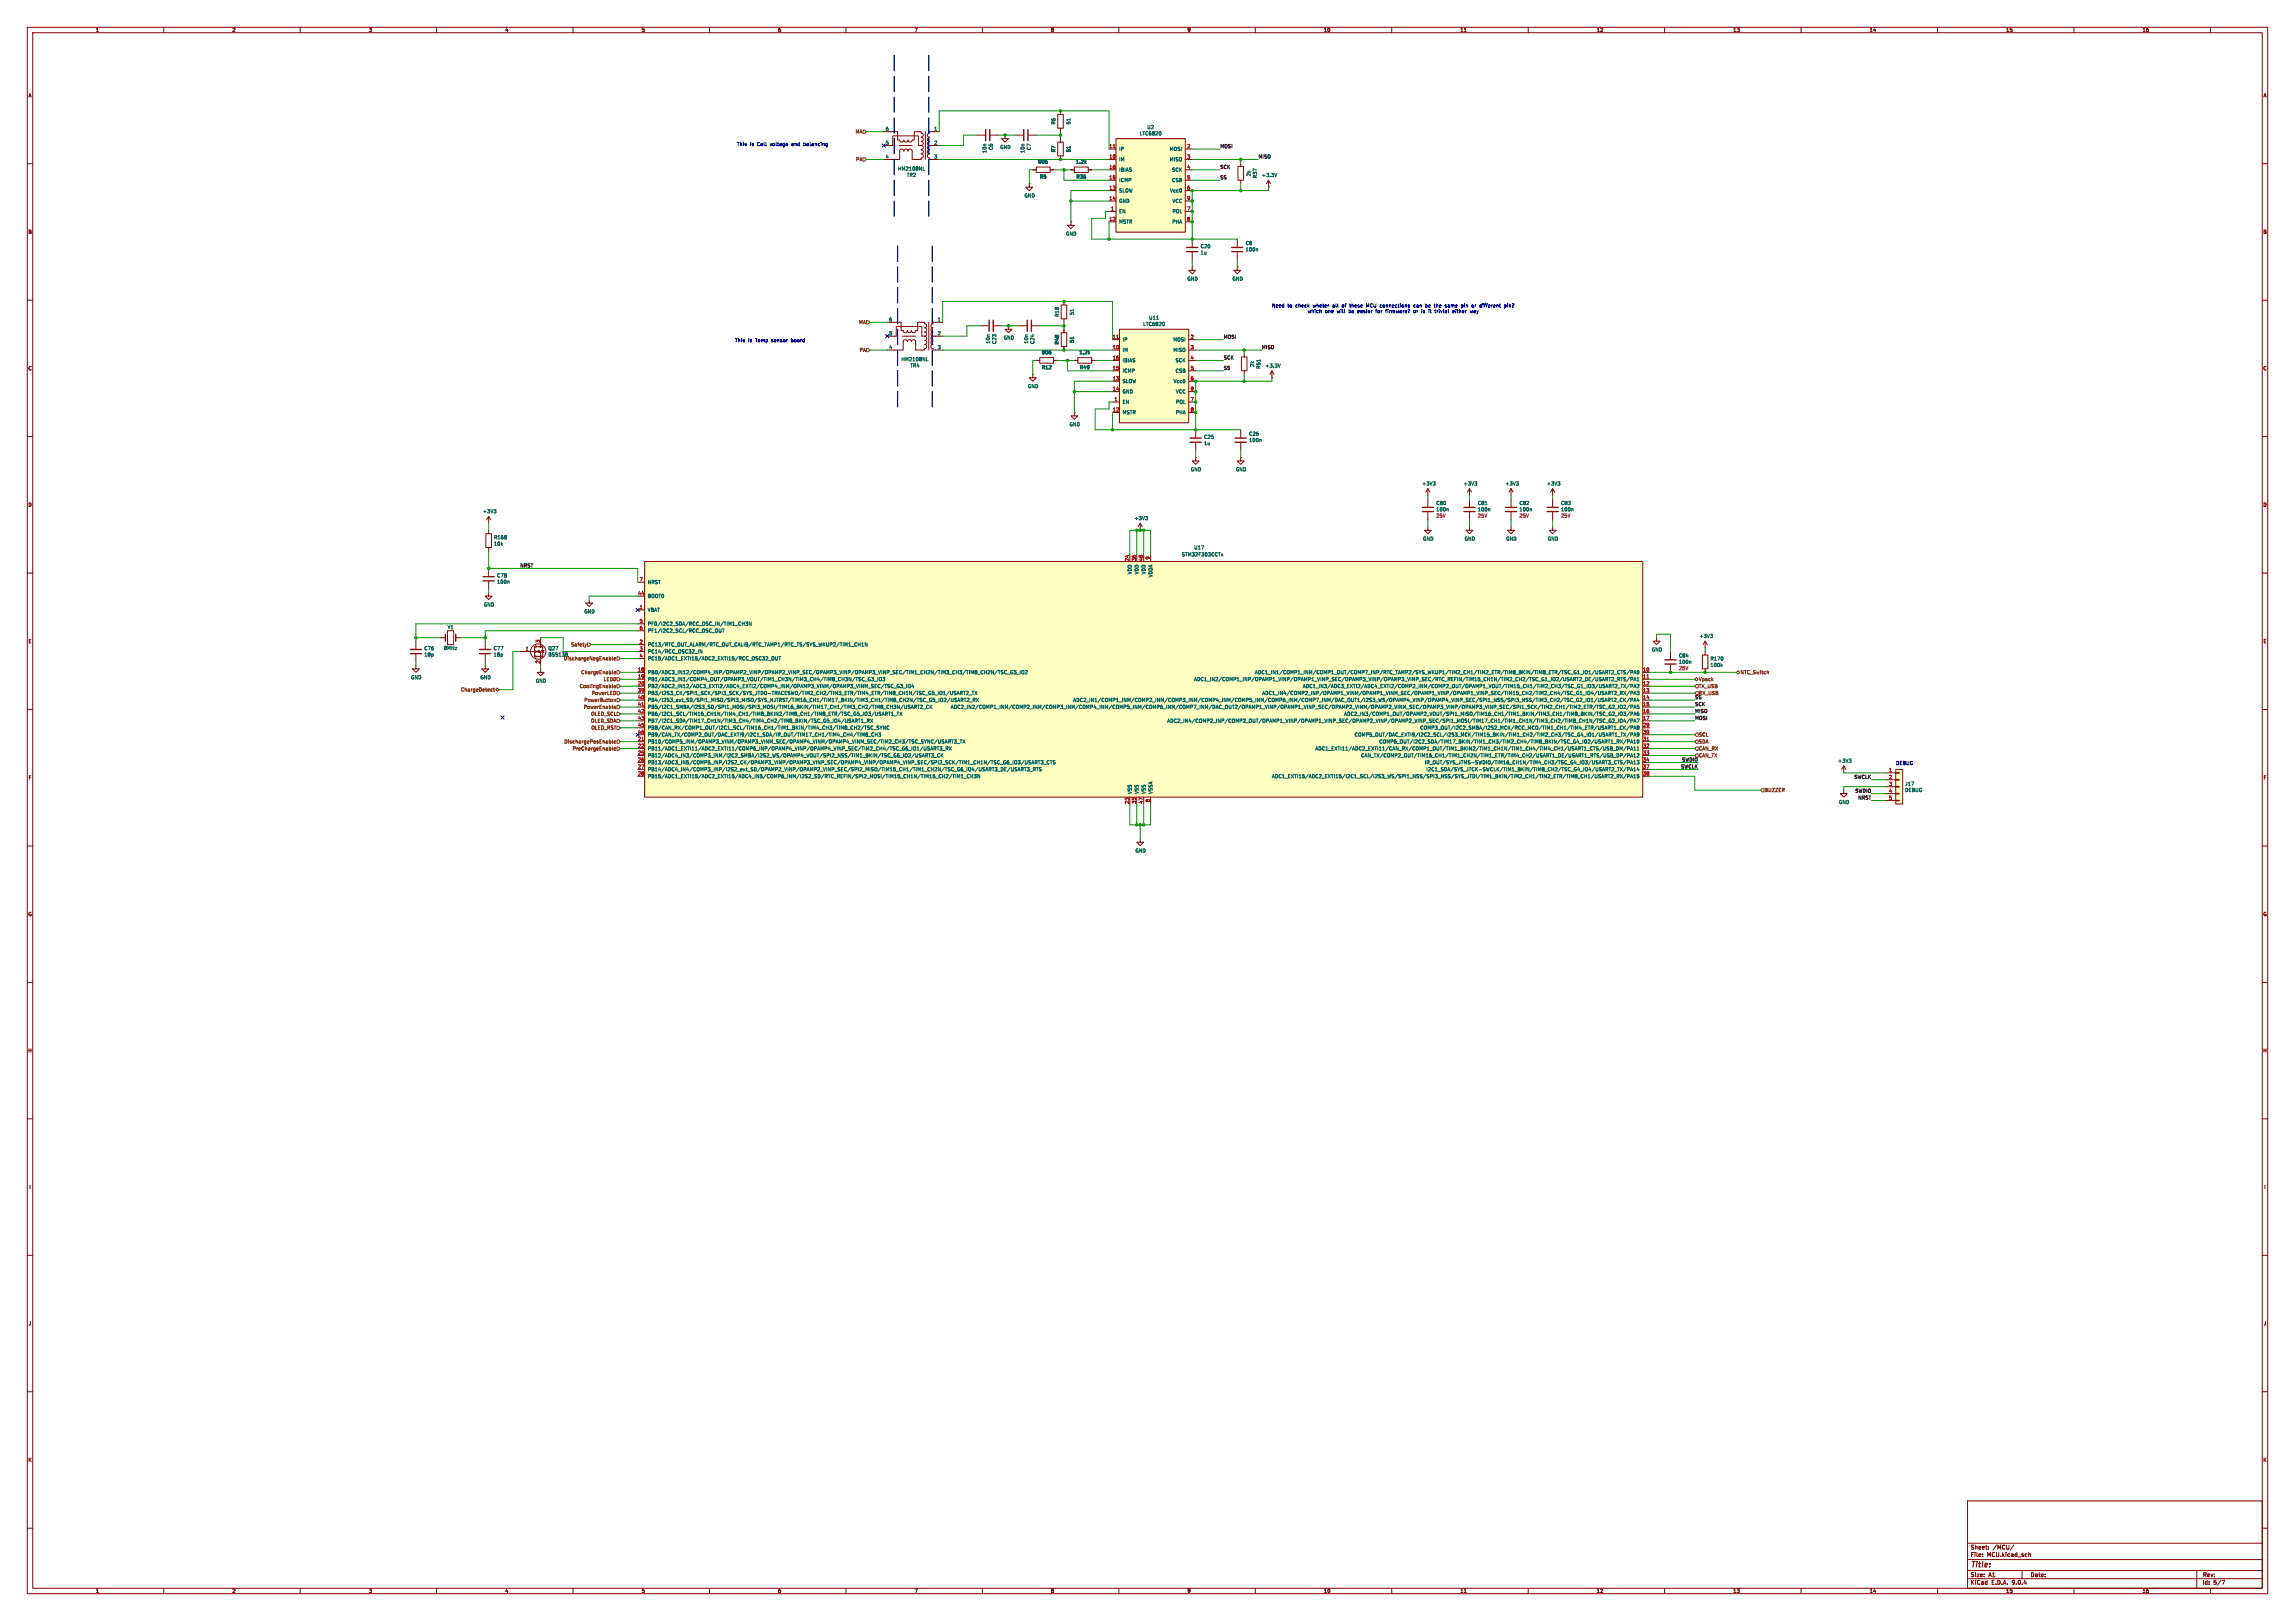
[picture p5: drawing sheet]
<svg xmlns="http://www.w3.org/2000/svg" width="841mm" height="594mm" viewBox="0 0 841 594" stroke-linecap="round" stroke-linejoin="round" font-family="sans-serif">
<defs><g id="words">
<text font-size="2.8" fill="#840000" x="722" y="574.9">Title:</text>
<g font-size="2.1" fill="#840000">
<text x="722" y="568">Sheet:</text>
<text x="730.2" y="568">/MCU/</text>
<text x="722" y="570.7">File:</text>
<text x="728.1" y="570.7">MCU.kicad_sch</text>
<text x="722" y="580.9">KiCad</text>
<text x="722" y="578.1">Size:</text>
<text x="728.7" y="578.1">A1</text>
<text x="729.7" y="580.9">E.D.A.</text>
<text x="737.3" y="580.9">9.0.4</text>
<text x="744" y="578.1">Date:</text>
<text x="807" y="578.3">Rev:</text>
<text x="807" y="580.9">Id:</text>
<text x="811.1" y="580.9">5/7</text>
</g>
<g font-size="1.8" fill="#840000">
<text x="35" y="11.9">1</text>
<text x="85" y="11.9">2</text>
<text x="135" y="11.9">3</text>
<text x="185" y="11.9">4</text>
<text x="235" y="11.9">5</text>
<text x="285" y="11.9">6</text>
<text x="335" y="11.9">7</text>
<text x="385" y="11.9">8</text>
<text x="435" y="11.9">9</text>
<text x="485" y="11.9">10</text>
<text x="535" y="11.9">11</text>
<text x="585" y="11.9">12</text>
<text x="635" y="11.9">13</text>
<text x="685" y="11.9">14</text>
<text x="735" y="11.9">15</text>
<text x="785" y="11.9">16</text>
<text x="10.3" y="35.9">A</text>
<text x="829.3" y="35.9">A</text>
<text x="10.3" y="85.9">B</text>
<text x="829.2" y="85.9">B</text>
<text x="10.3" y="135.9">C</text>
<text x="829.2" y="135.9">C</text>
<text x="10.3" y="185.9">D</text>
<text x="829.2" y="185.9">D</text>
<text x="10.3" y="235.9">E</text>
<text x="829.3" y="235.9">E</text>
<text x="10.3" y="285.9">F</text>
<text x="829.3" y="285.9">F</text>
<text x="10.3" y="335.9">G</text>
<text x="829.2" y="335.9">G</text>
<text x="10.2" y="385.9">H</text>
<text x="829.2" y="385.9">H</text>
<text x="10.6" y="435.9">I</text>
<text x="829.6" y="435.9">I</text>
<text x="10.4" y="485.9">J</text>
<text x="829.4" y="485.9">J</text>
<text x="10.3" y="535.9">K</text>
<text x="829.2" y="535.9">K</text>
<text x="35" y="583.9">1</text>
<text x="85" y="583.9">2</text>
<text x="135" y="583.9">3</text>
<text x="185" y="583.9">4</text>
<text x="235" y="583.9">5</text>
<text x="285" y="583.9">6</text>
<text x="335" y="583.9">7</text>
<text x="385" y="583.9">8</text>
<text x="435" y="583.9">9</text>
<text x="485" y="583.9">10</text>
<text x="535" y="583.9">11</text>
<text x="585" y="583.9">12</text>
<text x="635" y="583.9">13</text>
<text x="685" y="583.9">14</text>
<text x="735" y="583.9">15</text>
<text x="785" y="583.9">16</text>
</g>
<g font-size="1.8" fill="#006464">
<text x="386.9" y="45.8" transform="rotate(-90 386.9 45.8)">R6</text>
<text x="392.4" y="45.8" transform="rotate(-90 392.4 45.8)">51</text>
<text x="420.3" y="47.5">U2</text>
<text x="324.4" y="53.1">5</text>
<text x="324.4" y="48">6</text>
<text x="342.2" y="53.1">2</text>
<text x="342.2" y="48">1</text>
<text x="417.5" y="49.8">LTC6820</text>
<text x="324.4" y="58.2">4</text>
<text x="342.2" y="58.2">3</text>
<text x="361.7" y="56.2" transform="rotate(-90 361.7 56.2)">10n</text>
<text x="364" y="55.1" transform="rotate(-90 364 55.1)">C6</text>
<text x="366.4" y="54.8">GND</text>
<text x="375.6" y="56.2" transform="rotate(-90 375.6 56.2)">10n</text>
<text x="378" y="55.1" transform="rotate(-90 378 55.1)">C7</text>
<text x="386.9" y="56" transform="rotate(-90 386.9 56)">R7</text>
<text x="392.4" y="55.9" transform="rotate(-90 392.4 55.9)">51</text>
<text x="410" y="55.5">IP</text>
<text x="410" y="59.3">IM</text>
<text x="428.5" y="55.5">MOSI</text>
<text x="428.5" y="59.3">MISO</text>
<text x="328.9" y="62.7">HM2108NL</text>
<text x="332.2" y="65">TR2</text>
<text x="380.4" y="60.1">806</text>
<text x="380.9" y="65.6">R5</text>
<text x="394.1" y="60.1">1.2k</text>
<text x="394.3" y="65.6">R36</text>
<text x="410" y="63.1">IBIAS</text>
<text x="429.4" y="63.1">SCK</text>
<text x="458.5" y="64.7" transform="rotate(-90 458.5 64.7)">2k</text>
<text x="460.8" y="65.4" transform="rotate(-90 460.8 65.4)">R37</text>
<text x="462.3" y="65">+3.3V</text>
<text x="410" y="66.9">ICMP</text>
<text x="410" y="70.7">SLOW</text>
<text x="428.6" y="70.7">Vcc0</text>
<text x="429.4" y="66.9">CSB</text>
<text x="375.3" y="72.6">GND</text>
<text x="410" y="74.5">GND</text>
<text x="429.5" y="74.5">VCC</text>
<text x="410" y="78.3">EN</text>
<text x="410" y="82.1">MSTR</text>
<text x="429.4" y="82.1">PHA</text>
<text x="429.5" y="78.3">POL</text>
<text x="390.5" y="86.5">GND</text>
<text x="456.3" y="90">C8</text>
<text x="439.8" y="93.4">1u</text>
<text x="439.8" y="91.1">C20</text>
<text x="456.3" y="92.3">100n</text>
<text x="435" y="103">GND</text>
<text x="451.5" y="103">GND</text>
<text x="325.7" y="117.9">6</text>
<text x="343.5" y="117.9">1</text>
<text x="388.2" y="116.2" transform="rotate(-90 388.2 116.2)">R18</text>
<text x="393.7" y="115.6" transform="rotate(-90 393.7 115.6)">51</text>
<text x="418.8" y="119.6">LTC6820</text>
<text x="420.9" y="117.3">U11</text>
<text x="325.7" y="122.9">5</text>
<text x="343.5" y="122.9">2</text>
<text x="367.7" y="124.6">GND</text>
<text x="393.7" y="125.8" transform="rotate(-90 393.7 125.8)">51</text>
<text x="411.2" y="125.3">IP</text>
<text x="429.8" y="125.3">MOSI</text>
<text x="325.7" y="128">4</text>
<text x="343.5" y="128">3</text>
<text x="362.9" y="126.1" transform="rotate(-90 362.9 126.1)">10n</text>
<text x="365.3" y="126.2" transform="rotate(-90 365.3 126.2)">C23</text>
<text x="376.9" y="126.1" transform="rotate(-90 376.9 126.1)">10n</text>
<text x="379.2" y="126.2" transform="rotate(-90 379.2 126.2)">C24</text>
<text x="381.6" y="130">806</text>
<text x="388.2" y="126.4" transform="rotate(-90 388.2 126.4)">R48</text>
<text x="395.4" y="130">1.2k</text>
<text x="411.2" y="129.1">IM</text>
<text x="429.8" y="129.1">MISO</text>
<text x="330.2" y="132.5">HM2108NL</text>
<text x="333.5" y="134.8">TR4</text>
<text x="381.6" y="135.5">R12</text>
<text x="395.6" y="135.5">R49</text>
<text x="411.2" y="132.9">IBIAS</text>
<text x="411.2" y="136.8">ICMP</text>
<text x="430.6" y="132.9">SCK</text>
<text x="430.6" y="136.8">CSB</text>
<text x="459.7" y="134.6" transform="rotate(-90 459.7 134.6)">2k</text>
<text x="462.1" y="135.3" transform="rotate(-90 462.1 135.3)">R51</text>
<text x="463.5" y="134.9">+3.3V</text>
<text x="376.6" y="142.4">GND</text>
<text x="411.2" y="140.6">SLOW</text>
<text x="429.9" y="140.6">Vcc0</text>
<text x="411.2" y="144.4">GND</text>
<text x="411.2" y="148.2">EN</text>
<text x="430.8" y="144.4">VCC</text>
<text x="430.8" y="148.2">POL</text>
<text x="411.2" y="152">MSTR</text>
<text x="430.7" y="152">PHA</text>
<text x="391.8" y="156.4">GND</text>
<text x="441.1" y="161">C25</text>
<text x="457.6" y="159.8">C26</text>
<text x="441.1" y="163.3">1u</text>
<text x="457.6" y="162.2">100n</text>
<text x="436.2" y="172.9">GND</text>
<text x="452.8" y="172.9">GND</text>
<text x="521" y="178.1">+3V3</text>
<text x="536.2" y="178.1">+3V3</text>
<text x="551.5" y="178.1">+3V3</text>
<text x="566.7" y="178.1">+3V3</text>
<text x="526.2" y="185.2">C80</text>
<text x="541.4" y="185.2">C81</text>
<text x="556.7" y="185.2">C82</text>
<text x="571.9" y="185.2">C83</text>
<text x="176.8" y="188.2">+3V3</text>
<text x="415.6" y="190.8">+3V3</text>
<text x="526.2" y="187.6">100n</text>
<text x="541.4" y="187.6">100n</text>
<text x="556.7" y="187.6">100n</text>
<text x="571.9" y="187.6">100n</text>
<text x="180.9" y="197.8">R168</text>
<text x="180.9" y="200.1">10k</text>
<text x="437.4" y="201.5">U17</text>
<text x="521.3" y="198.3">GND</text>
<text x="536.6" y="198.3">GND</text>
<text x="551.8" y="198.3">GND</text>
<text x="567.1" y="198.3">GND</text>
<text x="432.9" y="204.1">STM32F303CCTx</text>
<text x="182" y="214.1">100n</text>
<text x="182" y="211.8">C78</text>
<text x="237.2" y="214.2">NRST</text>
<text x="414.9" y="210.6" transform="rotate(-90 414.9 210.6)">VDD</text>
<text x="417.4" y="210.6" transform="rotate(-90 417.4 210.6)">VDD</text>
<text x="420" y="210.6" transform="rotate(-90 420 210.6)">VDD</text>
<text x="422.5" y="211.7" transform="rotate(-90 422.5 211.7)">VDDA</text>
<text x="237.2" y="219.3">BOOT0</text>
<text x="177.2" y="222.4">GND</text>
<text x="214" y="225">GND</text>
<text x="237.2" y="224.4">VBAT</text>
<text x="163.8" y="230.7">Y1</text>
<text x="237.2" y="229.5">PF0/I2C2_SDA/RCC_OSC_IN/TIM1_CH3N</text>
<text x="237.2" y="232">PF1/I2C2_SCL/RCC_OSC_OUT</text>
<text x="622.6" y="234">+3V3</text>
<text x="155.3" y="238.5">C76</text>
<text x="162.5" y="238.4">8MHz</text>
<text x="180.7" y="238.5">C77</text>
<text x="200.8" y="238.5">Q27</text>
<text x="237.2" y="237.1">PC13/RTC_OUT_ALARM/RTC_OUT_CALIB/RTC_TAMP1/RTC_TS/SYS_WKUP2/TIM1_CH1N</text>
<text x="237.2" y="239.6">PC14/RCC_OSC32_IN</text>
<text x="605.2" y="238.9">GND</text>
<text x="155.3" y="240.8">18p</text>
<text x="180.7" y="240.8">18p</text>
<text x="237.2" y="242.2">PC15/ADC1_EXTI15/ADC2_EXTI15/RCC_OSC32_OUT</text>
<text x="615.1" y="243.4">100n</text>
<text x="615.1" y="241.1">C84</text>
<text x="626.6" y="242.3">R170</text>
<text x="626.6" y="244.6">100k</text>
<text x="150.5" y="249.1">GND</text>
<text x="175.9" y="249.1">GND</text>
<text x="196.2" y="250.4">GND</text>
<text x="237.2" y="247.2">PB0/ADC3_IN12/COMP4_INP/OPAMP2_VINP/OPAMP2_VINP_SEC/OPAMP3_VINP/OPAMP3_VINP_SEC/TIM1_CH2N/TIM3_CH3/TIM8_CH2N/TSC_G3_IO2</text>
<text x="237.2" y="249.8">PB1/ADC3_IN1/COMP4_OUT/OPAMP3_VOUT/TIM1_CH3N/TIM3_CH4/TIM8_CH3N/TSC_G3_IO3</text>
<text x="437.4" y="249.8">ADC1_IN2/COMP1_INP/OPAMP1_VINP/OPAMP1_VINP_SEC/OPAMP3_VINP/OPAMP3_VINP_SEC/RTC_REFIN/TIM15_CH1N/TIM2_CH2/TSC_G1_IO2/USART2_DE/USART2_RTS/PA1</text>
<text x="459.7" y="247.2">ADC1_IN1/COMP1_INM/COMP1_OUT/COMP7_INP/RTC_TAMP2/SYS_WKUP1/TIM2_CH1/TIM2_ETR/TIM8_BKIN/TIM8_ETR/TSC_G1_IO1/USART2_CTS/PA0</text>
<text x="237.2" y="252.3">PB2/ADC2_IN12/ADC3_EXTI2/ADC4_EXTI2/COMP4_INM/OPAMP3_VINM/OPAMP3_VINM_SEC/TSC_G3_IO4</text>
<text x="237.2" y="254.9">PB3/I2S3_CK/SPI1_SCK/SPI3_SCK/SYS_JTDO-TRACESWO/TIM2_CH2/TIM3_ETR/TIM4_ETR/TIM8_CH1N/TSC_G5_IO1/USART2_TX</text>
<text x="237.2" y="257.4">PB4/I2S3_ext_SD/SPI1_MISO/SPI3_MISO/SYS_NJTRST/TIM16_CH1/TIM17_BKIN/TIM3_CH1/TIM8_CH2N/TSC_G5_IO2/USART2_RX</text>
<text x="393.1" y="257.4">ADC2_IN1/COMP1_INM/COMP2_INM/COMP3_INM/COMP4_INM/COMP5_INM/COMP6_INM/COMP7_INM/DAC_OUT1/I2S3_WS/OPAMP4_VINP/OPAMP4_VINP_SEC/SPI1_NSS/SPI3_NSS/TIM3_CH2/TSC_G2_IO1/USART2_CK/PA4</text>
<text x="462.4" y="254.9">ADC1_IN4/COMP2_INP/OPAMP1_VINM/OPAMP1_VINM_SEC/OPAMP1_VINP/OPAMP1_VINP_SEC/TIM15_CH2/TIM2_CH4/TSC_G1_IO4/USART2_RX/PA3</text>
<text x="477.3" y="252.3">ADC1_IN3/ADC3_EXTI2/ADC4_EXTI2/COMP2_INM/COMP2_OUT/OPAMP1_VOUT/TIM15_CH1/TIM2_CH3/TSC_G1_IO3/USART2_TX/PA2</text>
<text x="237.2" y="259.9">PB5/I2C1_SMBA/I2S3_SD/SPI1_MOSI/SPI3_MOSI/TIM16_BKIN/TIM17_CH1/TIM3_CH2/TIM8_CH3N/USART2_CK</text>
<text x="237.2" y="262.5">PB6/I2C1_SCL/TIM16_CH1N/TIM4_CH1/TIM8_BKIN2/TIM8_CH1/TIM8_ETR/TSC_G5_IO3/USART1_TX</text>
<text x="348.3" y="259.9">ADC2_IN2/COMP1_INM/COMP2_INM/COMP3_INM/COMP4_INM/COMP5_INM/COMP6_INM/COMP7_INM/DAC_OUT2/OPAMP1_VINP/OPAMP1_VINP_SEC/OPAMP2_VINM/OPAMP2_VINM_SEC/OPAMP3_VINP/OPAMP3_VINP_SEC/SPI1_SCK/TIM2_CH1/TIM2_ETR/TSC_G2_IO2/PA5</text>
<text x="492.4" y="262.5">ADC2_IN3/COMP1_OUT/OPAMP2_VOUT/SPI1_MISO/TIM16_CH1/TIM1_BKIN/TIM3_CH1/TIM8_BKIN/TSC_G2_IO3/PA6</text>
<text x="237.2" y="265">PB7/I2C1_SDA/TIM17_CH1N/TIM3_CH4/TIM4_CH2/TIM8_BKIN/TSC_G5_IO4/USART1_RX</text>
<text x="237.2" y="267.6">PB8/CAN_RX/COMP1_OUT/I2C1_SCL/TIM16_CH1/TIM1_BKIN/TIM4_CH3/TIM8_CH2/TSC_SYNC</text>
<text x="427.6" y="265">ADC2_IN4/COMP2_INP/COMP2_OUT/OPAMP1_VINP/OPAMP1_VINP_SEC/OPAMP2_VINP/OPAMP2_VINP_SEC/SPI1_MOSI/TIM17_CH1/TIM1_CH1N/TIM3_CH2/TIM8_CH1N/TSC_G2_IO4/PA7</text>
<text x="520.3" y="267.6">COMP3_OUT/I2C2_SMBA/I2S2_MCK/RCC_MCO/TIM1_CH1/TIM4_ETR/USART1_CK/PA8</text>
<text x="237.2" y="270.1">PB9/CAN_TX/COMP2_OUT/DAC_EXTI9/I2C1_SDA/IR_OUT/TIM17_CH1/TIM4_CH4/TIM8_CH3</text>
<text x="237.2" y="272.6">PB10/COMP5_INM/OPAMP3_VINM/OPAMP3_VINM_SEC/OPAMP4_VINM/OPAMP4_VINM_SEC/TIM2_CH3/TSC_SYNC/USART3_TX</text>
<text x="237.2" y="275.2">PB11/ADC1_EXTI11/ADC2_EXTI11/COMP6_INP/OPAMP4_VINP/OPAMP4_VINP_SEC/TIM2_CH4/TSC_G6_IO1/USART3_RX</text>
<text x="481.9" y="275.2">ADC1_EXTI11/ADC2_EXTI11/CAN_RX/COMP1_OUT/TIM1_BKIN2/TIM1_CH1N/TIM1_CH4/TIM4_CH1/USART1_CTS/USB_DM/PA11</text>
<text x="496.3" y="270.1">COMP5_OUT/DAC_EXTI9/I2C2_SCL/I2S3_MCK/TIM15_BKIN/TIM1_CH2/TIM2_CH3/TSC_G4_IO1/USART1_TX/PA9</text>
<text x="505.3" y="272.6">COMP6_OUT/I2C2_SDA/TIM17_BKIN/TIM1_CH3/TIM2_CH4/TIM8_BKIN/TSC_G4_IO2/USART1_RX/PA10</text>
<text x="237.2" y="277.7">PB12/ADC4_IN3/COMP3_INM/I2C2_SMBA/I2S2_WS/OPAMP4_VOUT/SPI2_NSS/TIM1_BKIN/TSC_G6_IO2/USART3_CK</text>
<text x="237.2" y="280.3">PB13/ADC3_IN5/COMP5_INP/I2S2_CK/OPAMP3_VINP/OPAMP3_VINP_SEC/OPAMP4_VINP/OPAMP4_VINP_SEC/SPI2_SCK/TIM1_CH1N/TSC_G6_IO3/USART3_CTS</text>
<text x="498.6" y="277.7">CAN_TX/COMP2_OUT/TIM16_CH1/TIM1_CH2N/TIM1_ETR/TIM4_CH2/USART1_DE/USART1_RTS/USB_DP/PA12</text>
<text x="522" y="280.3">IR_OUT/SYS_JTMS-SWDIO/TIM16_CH1N/TIM4_CH3/TSC_G4_IO3/USART3_CTS/PA13</text>
<text x="673.4" y="279.7">+3V3</text>
<text x="237.2" y="282.8">PB14/ADC4_IN4/COMP3_INP/I2S2_ext_SD/OPAMP2_VINP/OPAMP2_VINP_SEC/SPI2_MISO/TIM15_CH1/TIM1_CH2N/TSC_G6_IO4/USART3_DE/USART3_RTS</text>
<text x="237.2" y="285.3">PB15/ADC1_EXTI15/ADC2_EXTI15/ADC4_IN5/COMP6_INM/I2S2_SD/RTC_REFIN/SPI2_MOSI/TIM15_CH1N/TIM15_CH2/TIM1_CH3N</text>
<text x="466" y="285.3">ADC1_EXTI15/ADC2_EXTI15/I2C1_SCL/I2S3_WS/SPI1_NSS/SPI3_NSS/SYS_JTDI/TIM1_BKIN/TIM2_CH1/TIM2_ETR/TIM8_CH1/USART2_RX/PA15</text>
<text x="522.5" y="282.8">I2C1_SDA/SYS_JTCK-SWCLK/TIM1_BKIN/TIM8_CH2/TSC_G4_IO4/USART2_TX/PA14</text>
<text x="414.9" y="291.1" transform="rotate(-90 414.9 291.1)">VSS</text>
<text x="417.4" y="291.1" transform="rotate(-90 417.4 291.1)">VSS</text>
<text x="420" y="291.1" transform="rotate(-90 420 291.1)">VSS</text>
<text x="422.5" y="291.1" transform="rotate(-90 422.5 291.1)">VSSA</text>
<text x="698" y="290.4">DEBUG</text>
<text x="698" y="288.1">J17</text>
<text x="673.7" y="294.8">GND</text>
<text x="415.9" y="312.6">GND</text>
</g>
<g font-size="1.8" fill="#0000c2">
<text x="269.9" y="53.7">This</text>
<text x="274.8" y="53.7">is</text>
<text x="277.6" y="53.7">Cell</text>
<text x="282.5" y="53.7">voltage</text>
<text x="290.6" y="53.7">and</text>
<text x="295.2" y="53.7">balancing</text>
<text x="466" y="112.9">Need</text>
<text x="471.8" y="112.9">to</text>
<text x="474.9" y="112.9">check</text>
<text x="481.5" y="112.9">wheter</text>
<text x="488.8" y="112.9">all</text>
<text x="492.5" y="112.9">of</text>
<text x="495.5" y="112.9">these</text>
<text x="501.8" y="112.9">MCU connections</text>
<text x="519.5" y="112.9">can</text>
<text x="524.1" y="112.9">be</text>
<text x="527.5" y="112.9">the</text>
<text x="531.6" y="112.9">same</text>
<text x="537.8" y="112.9">pin</text>
<text x="541.8" y="112.9">or</text>
<text x="544.9" y="112.9">different</text>
<text x="554.1" y="112.9">pin?</text>
<text x="479.1" y="114.9">which</text>
<text x="485.5" y="114.9">one</text>
<text x="490.1" y="114.9">will</text>
<text x="494.5" y="114.9">be</text>
<text x="497.9" y="114.9">easier</text>
<text x="504.9" y="114.9">for</text>
<text x="508.7" y="114.9">firmware?</text>
<text x="519.1" y="114.9">or</text>
<text x="522.2" y="114.9">is</text>
<text x="525" y="114.9">it</text>
<text x="527.5" y="114.9">trivial</text>
<text x="534.2" y="114.9">either</text>
<text x="540.8" y="114.9">way</text>
<text x="269.2" y="125.6">This</text>
<text x="274.1" y="125.6">is</text>
<text x="276.9" y="125.6">Temp</text>
<text x="283" y="125.6">sensor</text>
<text x="290.4" y="125.6">board</text>
<text x="694.7" y="280.4">DEBUG</text>
</g>
<g font-size="1.8" fill="#725600">
<text x="313.4" y="49.1">MA</text>
<text x="313.6" y="59.3">PA</text>
<text x="314.7" y="119">MA</text>
<text x="314.8" y="129.1">PA</text>
<text x="209.1" y="237.1">Safety</text>
<text x="200.8" y="240.8">BSS138</text>
<text x="206.5" y="242.2">DischargeNegEnable</text>
<text x="212.8" y="247.2">ChargeEnable</text>
<text x="221.1" y="249.8">LED0</text>
<text x="622.4" y="249.8">Vpack</text>
<text x="637.6" y="247.2">NTC_Switch</text>
<text x="168.7" y="253.6">ChargeDetect</text>
<text x="212.3" y="252.3">CoolingEnable</text>
<text x="214" y="257.4">PowerButton</text>
<text x="216.7" y="254.9">PowerLED</text>
<text x="622.4" y="252.3">TX_USB</text>
<text x="622.4" y="254.9">RX_USB</text>
<text x="213.8" y="259.9">PowerEnable</text>
<text x="216.5" y="262.5">OLED_SCL</text>
<text x="216.4" y="265">OLED_SDA</text>
<text x="216.6" y="267.6">OLED_RST</text>
<text x="206.6" y="272.6">DischargePosEnable</text>
<text x="209.7" y="275.2">PreChargeEnable</text>
<text x="622.4" y="272.6">SDA</text>
<text x="622.4" y="275.2">CAN_RX</text>
<text x="622.4" y="270.1">SCL</text>
<text x="622.4" y="277.7">CAN_TX</text>
<text x="646.5" y="290.4">BUZZER</text>
</g>
<g font-size="1.8" fill="#a90000">
<text x="406.4" y="54.4">11</text>
<text x="406.4" y="58.2">10</text>
<text x="434.9" y="54.4">2</text>
<text x="434.9" y="58.2">3</text>
<text x="406.4" y="62">16</text>
<text x="406.4" y="65.8">15</text>
<text x="434.9" y="62">4</text>
<text x="434.9" y="65.8">5</text>
<text x="406.4" y="69.6">13</text>
<text x="434.9" y="69.6">6</text>
<text x="406.4" y="73.4">14</text>
<text x="407" y="77.2">1</text>
<text x="434.9" y="73.4">9</text>
<text x="434.9" y="77.2">7</text>
<text x="406.4" y="81">12</text>
<text x="434.9" y="81">8</text>
<text x="407.6" y="124.2">11</text>
<text x="436.2" y="124.2">2</text>
<text x="407.6" y="128">10</text>
<text x="407.6" y="131.8">16</text>
<text x="436.2" y="128">3</text>
<text x="436.2" y="131.8">4</text>
<text x="407.6" y="135.6">15</text>
<text x="436.2" y="135.6">5</text>
<text x="407.6" y="139.4">13</text>
<text x="407.6" y="143.3">14</text>
<text x="436.2" y="139.4">6</text>
<text x="436.2" y="143.3">9</text>
<text x="408.2" y="147.1">1</text>
<text x="436.2" y="147.1">7</text>
<text x="407.6" y="150.9">12</text>
<text x="436.2" y="150.9">8</text>
<text x="413.8" y="205.8" transform="rotate(-90 413.8 205.8)">24</text>
<text x="416.3" y="205.8" transform="rotate(-90 416.3 205.8)">36</text>
<text x="418.8" y="205.8" transform="rotate(-90 418.8 205.8)">48</text>
<text x="421.4" y="205.2" transform="rotate(-90 421.4 205.2)">9</text>
<text x="234.2" y="213.1">7</text>
<text x="233.6" y="218.2">44</text>
<text x="234.2" y="223.3">1</text>
<text x="234.2" y="228.3">5</text>
<text x="234.2" y="230.9">6</text>
<text x="192.5" y="238.5">1</text>
<text x="197.9" y="235.7" transform="rotate(-90 197.9 235.7)">3</text>
<text x="234.2" y="236">2</text>
<text x="234.2" y="238.5">3</text>
<text x="197.9" y="243.3" transform="rotate(-90 197.9 243.3)">2</text>
<text x="234.2" y="241">4</text>
<text x="233.6" y="246.1">18</text>
<text x="233.6" y="248.7">19</text>
<text x="233.6" y="251.2">20</text>
<text x="601.9" y="246.1">10</text>
<text x="601.9" y="248.7">11</text>
<text x="601.9" y="251.2">12</text>
<text x="233.6" y="253.7">39</text>
<text x="233.6" y="256.3">40</text>
<text x="601.9" y="253.7">13</text>
<text x="601.9" y="256.3">14</text>
<text x="233.6" y="258.8">41</text>
<text x="233.6" y="261.4">42</text>
<text x="233.6" y="263.9">43</text>
<text x="601.9" y="258.8">15</text>
<text x="601.9" y="261.4">16</text>
<text x="601.9" y="263.9">17</text>
<text x="233.6" y="266.4">45</text>
<text x="233.6" y="269">46</text>
<text x="601.9" y="266.4">29</text>
<text x="601.9" y="269">30</text>
<text x="233.6" y="271.5">21</text>
<text x="233.6" y="274.1">22</text>
<text x="601.9" y="271.5">31</text>
<text x="601.9" y="274.1">32</text>
<text x="233.6" y="276.6">25</text>
<text x="233.6" y="279.1">26</text>
<text x="233.6" y="281.7">27</text>
<text x="601.9" y="276.6">33</text>
<text x="601.9" y="279.1">34</text>
<text x="601.9" y="281.7">37</text>
<text x="233.6" y="284.2">28</text>
<text x="601.9" y="284.2">38</text>
<text x="692.1" y="283">1</text>
<text x="692.1" y="285.5">2</text>
<text x="692.1" y="288">3</text>
<text x="692.1" y="290.6">4</text>
<text x="692.1" y="293.1">5</text>
<text x="413.8" y="294.7" transform="rotate(-90 413.8 294.7)">23</text>
<text x="416.3" y="294.7" transform="rotate(-90 416.3 294.7)">35</text>
<text x="418.8" y="294.7" transform="rotate(-90 418.8 294.7)">47</text>
<text x="421.4" y="294.1" transform="rotate(-90 421.4 294.1)">8</text>
</g>
<g font-size="1.8" fill="#0f0f0f">
<text x="447" y="54.3">MOSI</text>
<text x="461" y="58.2">MISO</text>
<text x="447" y="65.8">SS</text>
<text x="447" y="62">SCK</text>
<text x="448.3" y="124.2">MOSI</text>
<text x="448.3" y="131.8">SCK</text>
<text x="462.3" y="128">MISO</text>
<text x="448.3" y="135.6">SS</text>
<text x="190.5" y="208">NRST</text>
<text x="621" y="256.3">SS</text>
<text x="621" y="263.9">MOSI</text>
<text x="621" y="258.8">SCK</text>
<text x="621" y="261.4">MISO</text>
<text x="615.9" y="281.7">SWCLK</text>
<text x="616.2" y="279.1">SWDIO</text>
<text x="679.4" y="285.5">SWCLK</text>
<text x="679.7" y="290.6">SWDIO</text>
<text x="680.8" y="293.1">NRST</text>
</g>
<g font-size="1.8" fill="#840084">
<text x="526.2" y="189.9">25V</text>
<text x="541.4" y="189.9">25V</text>
<text x="556.7" y="189.9">25V</text>
<text x="571.9" y="189.9">25V</text>
<text x="615.1" y="245.7">25V</text>
</g>
</g></defs>
<g fill="none" stroke="#840000" stroke-width=".37">
<path d="M10 10h821v574h-821zM12 12h817v570h-817zM60 10v2M110 10v2M160 10v2M210 10v2M260 10v2M310 10v2M360 10v2M410 10v2M460 10v2M510 10v2"/>
<path d="M536.6 11.6h.7M560 10v2M610 10v2M660 10v2M710 10v2M760 10v2M810 10v2M10 60h2M829 60h2M10 110h2M829 110h2M10 160h2"/>
<path d="M829 160h2M454.7 167.6v1.3h1.2l-1.2 1.3-1.3-1.3h1.3M454.7 167.6h.1M10 210h2M829 210h2M152.4 234.9v2.8M152.4 239.8v2.8M612.1 238.8v2.8M10 260h2M152.4 243.8v1.3h1.3l-1.3 1.3-1.3-1.3h1.3M612.1 243.6v2.8M829 260h2"/>
<path d="M10 310h2M829 310h2M10 360h2M829 360h2M10 410h2M829 410h2M10 460h2M829 460h2M10 510h2M829 510h2M10 560h2M721 550h108v32h-108z"/>
<path d="M829 560h2M721 578.5h108M721 575.5h108M721 571.5h108M721 565.5h108M726.5 570.2h.1M726.5 570.2v.1M726.5 569.5v.1M728.7 567.5v.2M728.7 566.8v.1M738 566.1l-1.3 1.9M741 575.5v3"/>
<path d="M743.5 568.9v1.5M743.5 569.5h.5l.1 .9M805 575.5v6.5M814.2 579.1h1l-.6 1.5M60 582v2M110 582v2M160 582v2M210 582v2M260 582v2M310 582v2M360 582v2M410 582v2"/>
<path d="M460 582v2M510 582v2M536.6 583.6h.7M560 582v2M610 582v2M660 582v2M710 582v2M760 582v2M810 582v2"/>
</g>
<path d="M150.4 238h4M150.4 239.5h4M610.1 241.8h4.1M610.1 243.3h4.1" fill="none" stroke="#840000" stroke-width=".51"/>
<path d="M619.5 242.3l.1 .8" fill="none" stroke="#006464" stroke-width=".37"/>
<path d="M694.7 281.9h2.5v12.7h-2.5z" fill="#ffffc2"/>
<g fill="none" stroke="#840000" stroke-width=".37">
<path d="M323.8 48.3h5.1v3h.8l.2 .5 .6 .3 .5-.3 .2-.5 .6 .7 .7-.1 .2-.6 .4 .7h.8l.4-.7h.7v-3h2.6v.5l.5 .2 .2 .5-.2 .6-.5 .2 .5 .2 .2 .6-.2 .5-.5 .2 .7 .5-.1 .7-.6 .3 .5 .3 .2 .5-.2 .5-.5 .3 .7 .5-.1 .7-.6 .3 .5 .2 .2 .6-.2 .5-.5 .2v.5h-3.3l-.1-3.2-.7-.6-.5 .2-.3 .6-.6-.8-.6 .2-.3 .6-.5-.7-.8 .1-.2 .5v3.1h-5.9M323.8 53.3h3.4v-3.5h9.3v3.5M329.4 53.3h4.9M339.1 48.3v10.1M341.6 53.3h2.6M344.2 48.3h-3.6v.5l-.6 .3-.1 .8 .7 .4-.6 .3-.1 .6 .7 .6-.6 .3-.1 .6 .7 .6-.6 .3-.1 .6 .2 .4 .5 .3-.5 .2-.3 .5 .3 .6 .5 .2-.5 .2-.3 .5 .3 .6 .5 .2v.5h3.6M392.4 81.3v1.2h1.3l-1.3 1.3-1.2-1.3h1.2M392.4 81.3h.1M325.1 118.1h5.1v3.1h.8l.2 .5 .5 .2 .6-.2 .2-.5 .5 .7 .7-.2 .3-.5 .4 .6h.8l.3-.6h.8v-3.1h2.5v.5l.6 .2 .2 .6-.2 .5-.6 .2 .6 .3 .2 .5-.2 .5-.6 .3 .8 .5-.1 .7-.7 .3 .6 .2 .2 .6-.2 .5-.6 .2 .8 .5-.1 .7-.7 .3 .6 .3 .2 .5-.2 .5-.6 .3v.5h-3.3v-3.3l-.7-.5-.6 .2-.2 .5-.6-.7-.6 .1-.3 .6-.5-.7-.8 .2-.2 .5v3.1h-5.9M340.4 118.1v10.2M345.4 118.1h-3.5v.5l-.7 .4v.8l.7 .3-.6 .3-.2 .7 .8 .6-.6 .2-.2 .7 .8 .6-.6 .3-.2 .5 .2 .5 .6 .2-.6 .2-.2 .6 .2 .5 .6 .2-.6 .3-.2 .5 .2 .5 .6 .3v.5h3.5M359.4 119.4h2.8"/>
<path d="M364.2 119.4h2.8M369.6 119.4v1.2h1.2l-1.2 1.3-1.3-1.3h1.3M369.6 119.4h.1M373.4 119.4h2.8M378.2 119.4h2.8M388.9 111.8h2v5h-2zM389.9 110.5v1.3M389.9 116.8v1.3M325.1 123.2h3.3v-3.6h9.4v3.6M330.7 123.2h4.8M342.9 123.2h2.5M378.5 137.2v1.2h1.2l-1.2 1.3-1.3-1.3h1.3"/>
<path d="M378.5 137.2h.1M379.7 132.1h1.3M381 131.1h5.1v2h-5.1zM386.1 132.1h1.2M388.9 121.9h2v5.1h-2zM389.9 120.6v1.3M389.9 127v1.3M393.7 132.1h1.3M395 131.1h5v2h-5zM400 132.1h1.3M393.7 151.1v1.3h1.3l-1.3 1.3-1.3-1.3h1.3M393.7 151.1h.1"/>
<path d="M454.7 157.5v2.8M454.7 162.3v2.8M553.7 179.1l-.7 1.2M553.7 179.1l.8 1.2M553.7 179.1v2.5M179.1 189.2l-.8 1.3M179.1 189.2l.7 1.3M179.1 189.2v2.6M523.2 193v1.3h1.3l-1.3 1.3-1.2-1.3h1.2M523.2 182.9v2.8M523.2 187.7v2.8M538.5 193v1.3h1.2l-1.2 1.3-1.3-1.3h1.3"/>
<path d="M538.5 182.9v2.8M538.5 187.7v2.8M553.7 193v1.3h1.3l-1.3 1.3-1.3-1.3h1.3M553.7 182.9v2.8M553.7 187.7v2.8M179.1 217.2v1.2h1.2l-1.2 1.3-1.3-1.3h1.3M215.9 219.7v1.3h1.3l-1.3 1.2-1.3-1.2h1.3M624.8 238.8v1.2M623.8 240h2.1v5.1h-2.1zM624.8 245.1v1.3M675.6 289.6v1.2h1.3l-1.3 1.3-1.2-1.3h1.2M675.6 280.7l-.7 1.2"/>
<path d="M675.6 280.7l.8 1.2M675.6 280.7v2.5M690.9 283.2h3.8M690.9 285.7h3.8M690.9 288.3h3.8M690.9 290.8h3.8M690.9 293.4h3.8M694.7 281.9h2.5v12.7h-2.5zM694.7 283.1h1.3v.2h-1.3zM694.7 285.6h1.3v.3h-1.3zM694.7 288.2h1.3v.2h-1.3zM694.7 290.7h1.3v.3h-1.3z"/>
<path d="M694.7 293.2h1.3v.3h-1.3z"/>
</g>
<path d="M362.5 117.3v4.1M364 117.3v4.1M376.4 117.3v4.1M378 117.3v4.1M452.6 160.5h4.1M452.6 162.1h4.1M521.2 185.9h4.1M521.2 187.5h4.1M536.4 185.9h4.1M536.4 187.5h4.1M551.7 185.9h4.1M551.7 187.5h4.1" fill="none" stroke="#840000" stroke-width=".51"/>
<g fill="none" stroke="#006464" stroke-width=".37">
<path d="M338.3 62.4h.6M393.4 113.3v.8M339.5 132.3h.6M393.4 123.5v.7M462 161l.2 .9M555.6 176.5h.8l-.4 .5M556.2 177l.2 .3-.2 .5M181 186.7h.7l-.4 .5M181.5 187.2h.1M181.6 187.2l.1 .1M181.7 187.3l-.2 .7M530.6 186.4l.1 .9"/>
<path d="M544.2 185h.8M545.8 186.4l.2 .9M561 186.4l.2 .9M630.8 243.8l.3 .5M631.1 243.4l-.4 .5M677.5 278.1h.8l-.4 .5M678.1 278.6l.2 .3-.2 .5"/>
</g>
<g fill="#840000" stroke="#840000" stroke-width=".37">
<path d="M337.8 123.2h1z"/>
<path d="M341.9 123.2h1z"/>
<path d="M336.5 53.3h1.1z"/>
<path d="M340.6 53.3h1z"/>
</g>
<path d="M236.2 205.7h365.8v86.4h-365.8z" fill="#ffffc2"/>
<g fill="none" stroke="#840000" stroke-width=".37">
<path d="M358.1 49.5h2.8M363 49.5h2.8M368.3 49.5v1.3h1.3l-1.3 1.3-1.3-1.3h1.3M368.3 49.5h.1M372.1 49.5h2.8M376.9 49.5h2.8M377.2 67.3v1.3h1.3l-1.3 1.2-1.3-1.2h1.3M377.2 67.3h.1M438.1 157.5v2.8M438.1 167.6v1.3h1.3l-1.3 1.3-1.2-1.3h1.2M438.1 167.6h.1M438.1 162.3v2.8"/>
<path d="M233.7 213.4h2.5M233.7 218.4h2.5M236.2 205.7h365.8v86.4h-365.8zM414 203.2v2.5M416.6 203.2v2.5M419.1 203.2v2.5M421.6 203.2v2.5M233.7 223.5h2.5M233.7 228.6h2.5M233.7 231.1h2.5M233.7 236.2h2.5M233.7 238.8h2.5"/>
<path d="M233.7 241.3h2.5M233.7 246.4h2.5M233.7 248.9h2.5M233.7 251.5h2.5M233.7 254h2.5M233.7 256.5h2.5M233.7 259.1h2.5M602 246.4h2.5M602 248.9h2.5M602 251.5h2.5M602 254h2.5M602 256.5h2.5"/>
<path d="M602 259.1h2.5M233.7 261.6h2.5M233.7 264.2h2.5M233.7 266.7h2.5M233.7 269.2h2.5M233.7 271.8h2.5M233.7 274.3h2.5M233.7 276.9h2.5M233.7 279.4h2.5M602 261.6h2.5M602 264.2h2.5M602 266.7h2.5"/>
<path d="M602 269.2h2.5M602 271.8h2.5M602 274.3h2.5M602 276.9h2.5M602 279.4h2.5M233.7 281.9h2.5M233.7 284.5h2.5M414 292.1v2.5M416.6 292.1v2.5M419.1 292.1v2.5M421.6 292.1v2.5M602 281.9h2.5"/>
<path d="M602 284.5h2.5"/>
</g>
<g fill="none" stroke="#006464" stroke-width=".37">
<path d="M447.5 202.9l.7 .9M448.2 202.9l-.7 .9M257.2 238.1v1.2l-.7-1.2v1.2M264.2 230.4v1.2l-.4 .1-.3-.2M264.7 230.4h.7M265 230.4v1.3M272 228.5h.7M272.7 227.9v1.3M273.2 227.9h.8l-.4 .5 .3 .1v.6h-.7M275.3 227.9v1.3l-.8-1.3v1.3M314 235.6a.56 .56 0 0 0-.8 .6 .56 .56 0 0 0 .8 .5M314.5 235.5v1.3"/>
<path d="M314.5 236.1h.7M315.2 235.5v1.3M315.8 236.8h.7M315.8 235.9l.3-.4v1.3M317.8 235.5v1.3l-.8-1.3v1.3M281.6 242h1M282.9 240.8h.7l-.1 1-.6-.1zM284.2 240.6v1l.2 .3 .5-.3v-1M285.4 240.6h.7M285.7 240.6v1.3M316.1 248.3h.6M316.7 249.4h-.6"/>
<path d="M316.9 249.6h1M318.9 248.3a.58 .58 0 0 0-.8 .6 .58 .58 0 0 0 .8 .5v-.4h-.2M319.3 248.2h.8l-.4 .5 .4 .1v.6h-.8M320.4 249.6h.9M321.6 248.2v1.3M322.4 248.3l.6 .1v.7l-.3 .4-.5-.2zM323.5 248.2h.7l-.4 .5 .4 .1v.6h-.7M326.6 251.9h.7M327.3 250.9l-.7 .1M327.5 252.2h1M328.8 258.4l.8 1.3v-1.3M329.4 250.8a.58 .58 0 0 0-.7 .6 .58 .58 0 0 0 .8 .5v-.4h-.2"/>
<path d="M329.9 250.8h.8l-.4 .5 .4 .1v.5h-.8M331 252.2h.9M331.1 258.3l-1.1 1.7M331.5 258.4v1l.2 .3 .5-.3v-1M332.2 250.8v1.2M332.8 251h.8l-.2 1-.6-.1zM333.5 258.4l-.7 .1v.4l.7 .5-.7 .2M333.9 259.7l.4-1.3 .4 1.3M334 259.3h.6M334.4 250.7l-.3 .9h.8M334.7 251.2v.8M335.1 259.1l.6-.1 .1-.5-.7-.1v1.3"/>
<path d="M335.4 259.1l.5 .6M336.2 258.4h.7M336.6 258.4v1.3M337.3 258.5l.5-.1 .2 .4-.8 .9h.8M338.3 259.8h.9M340.3 258.5a.56 .56 0 0 0-.8 .5 .56 .56 0 0 0 .8 .5M340.8 258.4v1.3M341 258.9l.5 .8M341.5 258.4l-.7 .7M346 256l.4-.2 .3 .4-.8 .9h.8M347.9 253.2l-1.1 1.7M348.1 255.8l-1.1 1.6"/>
<path d="M348.3 253.3l.1 1.2M348.4 254.5h.1M348.4 254.5h.5M348.6 255.8v1.1l.2 .2 .5-.2v-1.1M349 254.5h-.1M349 253.3v1.2M349.6 253.4v.4l.7 .5-.7 .2M349.7 253.4h-.1M349.7 253.4h.6M350.5 255.9l-.6 .1v.3l.6 .6-.7 .2M350.7 254.6l.4-1.3 .4 1.3M350.8 254.2h.6"/>
<path d="M350.9 257.1l.4-1.3 .5 1.3M351 256.8h.6M351.9 254l.6-.1 .1-.5-.7-.1v1.3M352.2 256.5h.6v-.5l-.6-.2v1.3M352.2 254l.5 .6M352.5 256.5l.4 .6M353 253.3h.8M353.3 255.8h.7M353.4 253.3v1.3M353.6 255.8v1.3M354.1 253.4l.5-.1 .2 .4-.7 .9h.7M354.4 256l.4-.2 .3 .4-.8 .9h.8"/>
<path d="M355.1 254.7h1M355.3 257.2h1M356.2 253.3h.7M356.5 253.3v1.3M356.6 256.5h.6l.1-.5-.7-.2v1.3M356.9 256.5l.4 .6M357.2 253.3l.8 1.3M357.7 255.8l.9 1.3M358 253.3l-.8 1.3M358.6 255.8l-.9 1.3M363.3 245.7l.7 1.3v-1.3M365.5 245.6l-1 1.7"/>
<path d="M365.8 245.7h.7M366.2 245.7v1.3M367.6 245.7l-.7 .1v.4l.7 .5-.7 .2M368.8 245.7a.58 .58 0 0 0-.7 .6 .58 .58 0 0 0 .8 .5M368.8 245.7l.1 .1M369.1 247.1h1M371 245.7a.58 .58 0 0 0-.7 .6 .58 .58 0 0 0 .8 .5v-.4h-.2M371.5 245.7h.8l-.4 .5h.3M372.2 246.2l.1 .1M372.3 246.3l-.1 .6-.7-.1M372.6 247.1h.9M373.8 245.7v1.3"/>
<path d="M374.4 245.9h.8l-.2 1-.6-.1zM376.3 245.7l-.6 .1M376.3 245.7l.1 .1M376.4 245.8v.4l-.8 .8h.8M578.5 258.4h.4l.1 .4-.8 .9h.8M579.3 259.8h.9M579.9 257.2h1M580.5 259h.5M581.1 258.4h-.6v1.3h.6M581.2 255.8v1.3M581.5 258.4h.7M581.8 256h.7l-.1 1.1-.6-.2z"/>
<path d="M581.9 258.4v1.3M582.7 259.1l.6-.1v-.5l-.6-.1v1.3M583 259.1l.4 .6M583.1 257.1h.7M583.1 256.2l.3-.4v1.3M584.8 258.3l-1.1 1.7M585.1 258.4h.7M585.3 255.8l-1.1 1.6M585.4 258.4v1.3M585.7 255.8v1.1l.2 .2 .5-.2v-1.1M586.6 248.2l.2 .1M586.7 249h.1"/>
<path d="M586.7 249v.4M586.9 258.4l-.7 .1v.4l.7 .5-.7 .2M587.1 249.5l.5-1.3 .4 1.3M587.3 249.1h.6M587.6 256.6h.1M587.6 256.6v.5h-.6M587.7 255.9l-.7 .2 .6 .5M588 257.1l.5-1.3 .4 1.3M588.2 258.5a.56 .56 0 0 0-.8 .5 .56 .56 0 0 0 .8 .5M588.2 256.8h.6M588.4 246.4l.6-.1 .1-.5-.7-.1v1.3M588.4 248.9l.6-.1 .1-.5-.7-.1v1.3"/>
<path d="M588.4 259.8h1M588.5 253.3l.4 1.3M588.7 246.4l.4 .6M588.7 248.9l.4 .6M589.3 256.5h.6l.1-.5-.7-.2v1.3M589.4 254l.6-.1v-.5l-.6-.1v1.3M589.5 245.7h.7M589.5 248.2h.7M589.6 256.5l.4 .6M589.7 251.4h.6v-.5l-.6-.1v1.2M589.7 254l.4 .6M589.9 245.7v1.3"/>
<path d="M589.9 248.2v1.3M590 251.4l.4 .6M590.3 258.4a.58 .58 0 0 0-.7 .6 .58 .58 0 0 0 .8 .5v-.4h-.2M590.4 255.8h.7M590.5 253.3h.7M590.6 248.3l.5-.1 .2 .4-.8 .9h.8M590.6 245.7h.5l.2 .4-.8 .9h.8M590.6 245.7v.1M590.8 250.8h.7M590.8 255.8v1.3M590.8 253.3v1.3M590.9 258.5l.5-.1 .2 .4-.8 .9h.8"/>
<path d="M591.1 250.8v1.2M591.5 256l.5-.2 .2 .4-.8 .9h.8M591.6 247.1h.9M591.6 249.6h.9M591.9 259.8h.9M591.9 250.9l.4-.1 .3 .3-.8 .9h.8M592.2 253.4h-.6M592.2 253.4h.1M592.2 253.4v.5l-.7 .7h.8M592.5 257.2h.9M592.5 254.7h1M592.8 252.2h1"/>
<path d="M593.1 258.4v1.3M593.1 248.9l.4 .6M593.4 248.8l-.6 .1M593.5 248.8l-.1-.5-.6-.1v1.3M593.5 248.8h-.1M593.5 245.8a.56 .56 0 0 0-.7 .5 .56 .56 0 0 0 .7 .5M593.8 254l.6-.1 .1-.5-.7-.1v1.3M593.8 258.4l.7 .2v.6l-.3 .5-.5-.2zM593.9 245.7h.7M593.9 248.2h.7M593.9 250.8h.7M594.1 254l.4 .6"/>
<path d="M594.3 245.7v1.3M594.3 248.2v1.3M594.3 250.8v1.2M594.5 256a.56 .56 0 0 0-.8 .5 .56 .56 0 0 0 .8 .5M594.9 250.8l.9 1.2M594.9 253.3l.9 1.3M595 255.8v1.3M595 258.5l.5-.1 .2 .4-.8 .9h.8M595.2 256.4l.5 .7M595.7 255.8l-.7 .8M595.7 245.7l-.6 .1v.4l.6 .5-.7 .2M595.7 248.3h-.6v.4l.6 .6-.7 .1"/>
<path d="M595.8 250.8l-.9 1.2M595.8 253.3l-.9 1.3M597.2 245.6l-1.1 1.7M597.2 248.2l-1.1 1.6M597.2 250.7l-1.1 1.6M597.2 253.2l-1.1 1.7M597.2 255.8l-1.1 1.6M597.2 258.3l-1.1 1.7M597.6 251.4h.6l.1-.5-.7-.1v1.2M597.6 259.1l.6-.1 .1-.5-.7-.1v1.3M598.2 245.7h-.6v1.3M598.2 253.4l-.6-.1v1.3"/>
<path d="M598.2 256.5h-.6M598.2 246.3l-.6 .1M598.2 245.7l.1 .1M598.2 248.8l-.6 .1M598.2 253.4h.1M598.3 248.8l-.1-.5-.6-.1v1.3M598.3 253.4l-.1 .5-.6 .1M598.3 256.4l-.1-.5-.6-.1v1.3M598.3 245.8v.4M598.3 246.2l-.1 .1M598.3 248.8h-.1M598.3 256.4l-.1 .1"/>
<path d="M598.7 247l.4-1.3 .4 1.3M598.7 249.5l.4-1.3 .4 1.3M598.7 252l.4-1.2 .4 1.2M598.7 254.6l.4-1.3 .4 1.3M598.7 257.1l.4-1.3 .4 1.3M598.7 259.7l.4-1.3 .4 1.3M598.8 251.7h.6M598.8 254.2h.6M598.8 256.8h.6M598.8 259.3h.6M598.8 246.6h.6M598.8 249.1h.6"/>
<path d="M599.8 253.3h.8l-.4 .5 .4 .1v.6h-.7M599.8 254.5h.1M599.9 249.5h.7M599.9 250.9l.5-.1 .2 .3-.8 .9h.8M599.9 248.6l.4-.4v1.3M600.1 245.7h.1a.58 .58 0 0 1 .5 .6 .58 .58 0 0 1-.7 .5zM600.1 245.7l-.1 .1M600.2 255.8l-.3 .9h.8M600.5 256.3v.8M600.6 258.4h-.6l-.1 .6 .6-.1 .1 .6h-.7M311.1 264l.7 .5-.7 .2M311.8 263.5l-.7 .1"/>
<path d="M312.1 264.7l.5-1.2 .4 1.2M312.3 264.4h.6M313.7 264.1l.4 .6M314 263.5h-.6v1.2M314 263.5l.1 .1M314.1 263.6l-.1 .5h-.6M314.1 268.5h.7M314.4 268.5v1.3M314.5 263.5h.7M314.9 263.5v1.2M315.2 268.5v1.3M315.6 264.7h.7"/>
<path d="M315.6 263.8l.4-.3v1.2M315.8 269.8v-1.3l.5 1 .4-1v1.3M316.6 264.9h.9M316.8 266h.7M317.2 266v1.3M317.5 269.1l-.3-.2 .3-.4 .5 .3-.3 .3M317.5 269.1l-.3 .2 .3 .5 .5-.2-.3-.5M317.5 269.1h.2M317.8 264.1h.6l.1-.5-.7-.1v1.2M318.1 264.1l.5 .6M318.2 269.9h1M318.5 266.7l.1 .1"/>
<path d="M318.6 266.8l-.1 .4h-.6M318.6 266.1l-.7 .2 .6 .4M319 263.5l.8 1.2M319.8 263.5l-.8 1.2M319.9 266.1a.56 .56 0 0 0-.8 .5 .56 .56 0 0 0 .8 .6M320.1 267.4h1M320.2 268.7a.56 .56 0 0 0-.8 .5 .56 .56 0 0 0 .8 .5M320.7 268.5v1.3M320.7 269.2h.8M320.9 260.9v1.1l.2 .2 .5-.2v-1.1M321.5 268.5v1.3M321.9 268.5h.8l-.4 .5 .4 .2v.5h-.8"/>
<path d="M322.1 266.1h-.7v.4l.7 .5-.8 .2M322.1 262.1h.6M322.4 266l.4 .7M322.8 262.1h-.1M322.8 261l-.7 .2 .7 .5v.4M322.8 266.7v.6M323.2 262.2l.4-1.3 .5 1.3M323.3 266l-.5 .7M323.3 261.8h.6M324.4 266v1.3l-.7-1.3v1.3M324.5 261.6l.6-.1v-.5l-.6-.1v1.3M324.8 261.6l.4 .6"/>
<path d="M325.6 260.9h.7M325.8 266.1a.56 .56 0 0 0-.8 .5 .56 .56 0 0 0 .8 .6M325.9 260.9v1.3M326.7 262.2h.7M326.7 261.3l.3-.4v1.3M327.6 262.3h1M328.7 260.9h.7M329.1 260.9v1.3M329.7 260.9l.9 1.3M330.6 260.9l-.9 1.3M335.1 276.1l-1.1 1.6M335.5 276.2v1l.3 .2 .5-.2v-1"/>
<path d="M337.5 276.2l-.6 .1v.4l.6 .5-.7 .2M337.9 277.4l.4-1.2 .5 1.2M338 277.1h.6M339.2 276.8h.6v-.5l-.6-.1v1.2M339.4 273.6l-.1 1.2h-.5M339.5 276.8l.4 .6M340.3 276.2h.7M340.6 273.7h-.6v.4l.6 .6-.7 .1M340.6 276.2v1.2M341 274.9l.4-1.3 .4 1.3M341.1 274.5h.6M341.3 276.2h.8l-.4 .5h.3"/>
<path d="M342 276.7v.1M342 276.8v.6l-.7-.1M342.3 277.6h1M342.6 274.3l.4 .6M342.9 274.2l-.6 .1M342.9 274.2v-.5l-.6-.1v1.3M342.9 274.2h.1M343.4 273.6h.7M343.7 273.6v1.3M344.3 276.3a.56 .56 0 0 0-.8 .5 .56 .56 0 0 0 .8 .5M344.4 273.6h.8l-.5 .5 .4 .1v.6h-.7M344.9 276.2v1.2"/>
<path d="M345 276.7l.6 .7M345.4 275h1M345.6 276.2l-.7 .7M345.9 271.1l-.7 .1v.4l.7 .5-.7 .2M346.3 272.4l.4-1.3 .4 1.3M346.4 272h.6M347 274.3l.4 .6M347.3 274.2l-.6 .1M347.3 274.2h.1M347.3 274.2v-.5l-.6-.1v1.3M347.5 271.8l.6-.1 .1-.5-.7-.1v1.3M347.8 273.6l.9 1.3"/>
<path d="M347.8 271.8l.4 .6M348.6 271.1h.7M348.7 273.6l-.9 1.3M349 271.1v1.3M349.6 271.1h.8l-.4 .5 .4 .1v.5M349.6 272.2l.1 .1M349.7 272.3h.6M350.4 272.2l-.1 .1M350.7 272.5h.9M351.8 271.1h.7M352.1 271.1v1.3M352.8 271.1l.8 1.3"/>
<path d="M353.6 271.1l-.8 1.3M373 278.7h.8l-.4 .5 .4 .1v.6h-.8M375.3 278.6l-1.1 1.7M375.7 278.7l.1 1.2M375.8 279.9h.1M375.8 279.9h.5M376.4 279.9h-.1M376.4 278.7v1.2M377 279.9h.6M377 279.2l.1 .1M377.1 279.3l.5 .2v.4M377.6 279.9h.1"/>
<path d="M377.7 278.8h-.6l-.1 .4M378.1 280l.4-1.3 .4 1.3M378.2 279.6h.6M379.3 279.4l.6-.1 .1-.5-.7-.1v1.3M379.6 279.4l.5 .6M380.4 278.7h.7M380.8 278.7v1.3M381.5 278.7h.7l-.4 .5 .4 .1v.6h-.7M381.5 279.9h.1M384.5 278.8a.56 .56 0 0 0-.8 .5 .56 .56 0 0 0 .8 .6M384.8 278.7h.8M385.2 278.7v1.3"/>
<path d="M386.7 278.8h-.7v.4l.7 .5-.8 .2M584.8 263.4l-1.1 1.6M585.1 263.5h.7M585.4 263.5v1.2M586.9 263.5l-.7 .1v.4l.7 .5-.7 .2M588.1 263.5a.58 .58 0 0 0-.7 .6 .58 .58 0 0 0 .8 .5M588.1 263.5l.1 .1M588.4 264.9h1M589.6 273.7h-.7v.4l.7 .6-.8 .1M589.7 268.5l.7 .3-.1 .4h-.6M589.9 261h.4M590 269.2l.4 .6"/>
<path d="M590.1 273.6l.7 .3-.3 .3 .3 .5-.2 .2h-.5zM590.1 274.2h.4M590.2 261.7h.2v.4h-.5M590.3 263.5a.58 .58 0 0 0-.7 .6 .58 .58 0 0 0 .8 .5v-.4h-.2M590.3 272.4h.8M590.8 268.5h.7M590.9 261l.5-.1 .2 .4-.8 .9h.8M590.9 263.6l.5-.1 .2 .3-.8 .9h.8M591.1 275h.9M591.1 268.5v1.3M591.2 277.6h1M591.3 272.5h1"/>
<path d="M591.9 262.3h.9M591.9 264.9h.9M591.9 269.8h.7M591.9 268.9l.3-.4v1.3M592.3 273.6a.64 .64 0 0 1 .8 .7 .64 .64 0 0 1-.8 .6zM592.5 267.4h.9M592.5 276.2a.64 .64 0 0 1 .8 .6 .64 .64 0 0 1-.8 .6zM592.6 271.8l.6-.1v-.5l-.6-.1v1.3M592.8 269.9h1M592.9 271.8l.4 .6M593.1 260.9v1.3M593.1 263.5v1.2"/>
<path d="M593.6 274.9v-1.3l.4 .9 .5-.9v1.3M593.7 271.1l.9 1.3M593.8 276.8h.6l.1-.5-.7-.1v1.2M593.8 261l.7 .1v.7l-.3 .4-.5-.2zM593.8 263.5l.7 .2v.6l-.3 .4-.5-.1zM593.9 268.5h.7M594.3 268.5v1.3M594.5 266.1a.56 .56 0 0 0-.8 .5 .56 .56 0 0 0 .8 .6M594.5 278.8h-.7v.4l.7 .5-.7 .2M594.6 271.1l-.9 1.3M594.9 260.9h.8l-.4 .5 .4 .1v.6h-.8M594.9 268.5l.9 1.3"/>
<path d="M595 266v1.3M595.2 266.6l.5 .7M595.3 263.4l-.3 .9h.8M595.6 263.9v.8M595.7 266l-.7 .7M595.8 268.5l-.9 1.3M596 271l-1.1 1.7M596 273.6l-1.1 1.6M596 276.1l-1.1 1.6M596 278.6l-1.1 1.7M596.4 279.4l.6-.1 .1-.5-.7-.1v1.3M597 271.1h-.6v1.3"/>
<path d="M597 274.2l-.6 .1M597 276.8h-.6M597 271.1l.1 .1M597.1 271.2l-.1 .5-.6 .1M597.1 274.2l-.1-.5-.6-.1v1.3M597.1 276.7l-.1-.5h-.6v1.2M597.1 274.2h-.1M597.1 276.7l-.1 .1M597.2 260.9l-1.1 1.6M597.2 263.4l-1.1 1.6M597.2 265.9l-1.1 1.7M597.2 268.5l-1.1 1.6"/>
<path d="M597.5 272.4l.4-1.3 .4 1.3M597.5 274.9l.4-1.3 .4 1.3M597.5 277.4l.4-1.2 .4 1.2M597.5 280l.4-1.3 .4 1.3M597.6 261.6l.6-.1 .1-.5-.7-.1v1.3M597.6 269.2h.6l.1-.5-.7-.2v1.3M597.6 272h.6M597.6 274.5h.6M597.6 277.1h.6M597.6 279.6h.6M598.2 263.5h-.6v1.2M598.2 263.5l.1 .1"/>
<path d="M598.2 266.6l-.6 .1M598.3 263.6l-.1 .5h-.6M598.3 266.6l-.1-.5-.6-.1v1.3M598.3 266.6h-.1M598.7 262.2l.4-1.3 .4 1.3M598.7 264.7l.4-1.2 .4 1.2M598.7 267.3l.4-1.3 .4 1.3M598.7 269.8l.4-1.3 .4 1.3M598.7 272.4h.7M598.7 274.9h.7M598.7 277.4h.7M598.7 280h.7"/>
<path d="M598.7 271.5l.3-.4v1.3M598.7 274l.3-.4v1.3M598.7 276.5l.3-.3v1.2M598.7 279.1l.3-.4v1.3M598.8 261.8h.6M598.8 264.4h.6M598.8 266.9h.6M598.8 269.5h.6M599.8 263.5h.9l-.6 1.2M599.8 278.7h.8l-.4 .5 .4 .1v.6h-.7M599.8 279.9h.1M599.9 274.9h.7"/>
<path d="M599.9 276.3l.5-.1 .2 .3-.8 .9h.8M599.9 274l.4-.4v1.3M600 268.6l.6 .1-.1 .6-.5-.1zM600 271.2v1M600 272.2l.1 .1M600.1 271.1h.1a.62 .62 0 0 1 .4 .6 .62 .62 0 0 1-.5 .6M600.1 271.1l-.1 .1M600.1 266.6l-.2-.3 .2-.3 .5 .3-.2 .3M600.1 266.6l-.2 .2 .2 .5 .5-.3-.2-.4M600.1 266.6h.3M600.5 260.9l-.5 .3-.1 .8 .2 .2 .5-.1-.1-.6-.6 .2M600.6 269.3l-.2 .5h-.4"/>
<path d="M600.6 269.1v.1M345.4 284.4h.7M346.1 283.8v1.3M346.7 283.9l.5-.1 .2 .4-.8 .9h.8M348.9 283.7l-1.1 1.7M349.1 283.8h.7M349.5 283.8v1.3M350.2 283.8v1.3M350.8 285.1v-1.3l.5 .9 .4-.9v1.3M352.2 285.1h.8M352.2 284.2l.4-.4v1.3M353.2 285.2h1"/>
<path d="M355.2 283.9a.56 .56 0 0 0-.8 .5 .56 .56 0 0 0 .8 .5M355.7 284.4h.8M355.7 283.8v1.3M356.5 283.8v1.3M357 283.8h.7l-.4 .5h.3M357.6 284.3l.1 .1M357.7 284.4l-.1 .6-.6-.1M359 283.8v1.3l-.7-1.3v1.3M367.5 281.4v.9M368.1 281.9h.5M368.8 281.2h-.7v1.3h.7M370.2 281.2l-1.1 1.6"/>
<path d="M370.6 281.2v1.1l.3 .2 .5-.2v-1.1M372.6 281.3l-.6 .1v.3l.6 .6-.7 .2M373 282.5l.4-1.3 .4 1.3M373.1 282.2h.6M374.6 281.9l.4 .6M374.9 281.3l-.6-.1v1.3M374.9 281.3v.1M374.9 281.4v.5h-.6M375.3 281.2h.8M375.7 281.2v1.3M376.4 282.4l.6 .1M376.4 281.2h.8l-.5 .5 .4 .2v.5"/>
<path d="M377.1 282.4l-.1 .1M377.4 282.6h1M378.7 281.9h.6v-.5l-.6-.2v1.3M379 281.9l.4 .6M379.8 281.2h.7M380.1 281.2v1.3M380.8 282.5h.7M381.5 282.4v.1M381.6 281.3l-.8 .2 .7 .5v.4M382.5 280.1h.9M585.9 283.8h.6M585.9 284.3l.6 .5-.7 .2"/>
<path d="M586.9 285.1l.4-1.3 .4 1.3M587 284.7h.6M588.5 284.5l.4 .6M588.8 284.4l-.6 .1M588.8 284.3v-.5h-.6v1.3M588.8 284.3v.1M589.3 283.8h.7M589.6 283.8v1.3M590.3 283.9l.5-.1 .3 .4-.8 .9h.8M591.3 285.2h1M592.6 284.5l.6-.1v-.5l-.6-.1v1.3M592.7 281.2h.7"/>
<path d="M592.9 284.5l.4 .6M593.7 281.2l.9 1.3M593.7 283.8l.9 1.3M594.6 281.2l-.9 1.3M594.6 283.8l-.9 1.3M596 281.2l-1.1 1.6M596 283.7l-1.1 1.7M597 281.3l-.6-.1v1.3M597 281.3l.1 .1M597 284.4l-.6 .1M597.1 281.4l-.1 .5h-.6M597.1 284.3l-.1-.5h-.6v1.3"/>
<path d="M597.1 284.3l-.1 .1M597.5 282.5l.4-1.3 .4 1.3M597.5 285.1l.4-1.3 .4 1.3M597.6 282.2h.6M597.6 284.7h.6M598.7 282.5h.7M598.7 285.1h.7M598.7 281.6l.3-.4v1.3M598.7 284.2l.3-.4v1.3M600.2 281.2l-.3 .9h.8M600.5 281.7v.8M600.6 283.8h-.6l-.1 .6 .6-.1 .1 .6h-.7"/>
</g>
<path d="M235.2 258.7h.7M603.5 248.5h.7M235.2 271.4h.7M603.5 271.4h.7" fill="none" stroke="#a90000" stroke-width=".37"/>
<path d="M361.2 47.5v4.1M362.7 47.5v4.1M375.2 47.5v4.1M376.7 47.5v4.1M436.1 162.1h4.1M436.1 160.5h4.1" fill="none" stroke="#840000" stroke-width=".51"/>
<path d="M410.2 120.6h25.4v34.3h-25.4z" fill="#ffffc2"/>
<g fill="none" stroke="#840000" stroke-width=".37">
<path d="M387.6 52.1h2v5h-2zM387.6 41.9h2v5.1h-2zM388.6 40.6v1.3M388.6 47v1.3M388.6 50.8v1.3M388.6 57.1v1.3M454.7 59.7v1.3M378.5 62.2h1.2M379.7 61.2h5.1v2h-5.1zM384.8 62.2h1.3M392.4 62.2h1.3M393.7 61.2h5.1v2h-5.1z"/>
<path d="M398.8 62.2h1.2M453.6 61h2.1v5h-2.1zM454.7 66v1.3M464.8 68.6h.1M464.8 66l-.7 1.3M464.8 66l.8 1.3M464.8 66v2.6M436.9 97.8v1.3h1.2l-1.2 1.2-1.3-1.2h1.3M436.9 97.8h.1M436.9 87.6v2.8M436.9 92.5v2.7M453.4 97.8v1.3h1.3l-1.3 1.2-1.3-1.2h1.3"/>
<path d="M453.4 97.8h.1M453.4 87.6v2.8M453.4 92.5v2.7M407.7 124.5h2.5M407.7 128.3h2.5M407.7 132.1h2.5M407.7 135.9h2.5M407.7 139.7h2.5M410.2 120.6h25.4v34.3h-25.4zM435.6 124.5h2.5M435.6 128.3h2.5M435.6 132.1h2.5"/>
<path d="M435.6 135.9h2.5M435.6 139.7h2.5M454.9 130.8h2v5.1h-2zM455.9 129.5v1.3M455.9 135.9v1.3M466.1 138.4h.1M466.1 135.9l-.8 1.3M466.1 135.9l.8 1.3M466.1 135.9v2.5M407.7 143.5h2.5M407.7 147.3h2.5M407.7 151.1h2.5"/>
<path d="M435.6 143.5h2.5M435.6 147.3h2.5M435.6 151.1h2.5M523.2 179.1l-.7 1.2M523.2 179.1l.8 1.2M523.2 179.1v2.5M538.5 179.1l-.8 1.2M538.5 179.1l.7 1.2M538.5 179.1v2.5M569 179.1v2.5M569 179.1l-.8 1.2M569 179.1l.7 1.2"/>
<path d="M178.1 195.6h2v5.1h-2zM179.1 194.3v1.3M417.8 191.8l-.7 1.2M417.8 191.8l.8 1.2M417.8 191.8v2.5M569 193v1.3h1.2l-1.2 1.3-1.3-1.3h1.3M569 182.9v2.8M569 187.7v2.8M179.1 200.7v1.2M179.1 208.3v2.8M179.1 213.1v2.8M161.3 233.7h1.9"/>
<path d="M164 231.1h2.2v5.1h-2.2zM167 233.7h1.9M177.8 234.9v2.8M177.8 239.8v2.8M190.5 238.8h5.3M195.8 236.9v3.8M196.3 236.5v1M196.3 238.3v1M196.3 237h1.8M196.3 238.8h1.8v5M198.1 237h.8v3.5h-2.6M198.1 233.7v3.3"/>
<path d="M198.4 238.3l1 .2M198.9 238.4l.4 .6h-.8zM607.1 233.7v1.2h1.2l-1.2 1.3-1.3-1.3h1.3M624.8 234.9l-.7 1.3M624.8 234.9l.8 1.3M624.8 234.9v2.6M177.8 243.8v1.3h1.3l-1.3 1.3-1.3-1.3h1.3M196.3 240v1M198.1 245.1v1.3h1.3l-1.3 1.2-1.3-1.2h1.3M417.8 307.3v1.3h1.3l-1.3 1.3-1.2-1.3h1.2"/>
<circle cx="197.2" cy="238.8" r="2.82"/>
</g>
<path d="M409.2 124h.7" fill="none" stroke="#a90000" stroke-width=".37"/>
<g fill="none" stroke="#006464" stroke-width=".37">
<path d="M392.1 43.5v.7M392.1 53.6v.8M467.9 63.5l-.4 1.3M460.7 91.2l.2 .8M423.8 117h.7M426.5 118.1v1.2M461.8 131.7v.8M469.2 133.3l-.4 1.3M525.1 176.5h.8l-.4 .5M525.7 177l.2 .3-.2 .5M540.4 176.5h.8l-.5 .5M540.9 177l.1 .1"/>
<path d="M541 177.1h.1M541.1 177.1l-.2 .7M570.9 176.5h.7l-.4 .5M571.4 177l.2 .3-.2 .5M419.7 189.2h.8l-.4 .5M420.3 189.7l.2 .3-.2 .5M576.3 186.4l.2 .9M186.4 213l.2 .8M207.7 239.2l.3 .3M208 239.5h.1M208 239.5l-.3 .3 .2 .6M626.7 232.4h.8l-.4 .5"/>
<path d="M627.3 232.9l.2 .2-.2 .6"/>
</g>
<g fill="#840000" stroke="#840000" stroke-width=".37">
<path d="M196.6 238.8l1-.4v.7z"/>
<circle cx="198.1" cy="237" r=".28"/>
<circle cx="198.1" cy="240.5" r=".28"/>
</g>
<path d="M434.8 90.7h4.1M434.8 92.2h4.1M451.4 90.7h4M451.4 92.2h4M566.9 185.9h4.1M566.9 187.5h4.1M177 211.3h4.1M177 212.9h4.1M163.2 232.4v2.5M167 232.4v2.5M175.8 238h4M175.8 239.5h4" fill="none" stroke="#840000" stroke-width=".51"/>
<path d="M408.9 50.8h25.4v34.3h-25.4z" fill="#ffffc2"/>
<g fill="none" stroke="#840000" stroke-width=".37">
<path d="M388.6 50.8v1.3M388.6 57.1v1.3M406.4 54.6h2.5M406.4 58.4h2.5M408.9 50.8h25.4v34.3h-25.4zM434.3 54.6h2.6M434.3 58.4h2.6M378.5 62.2h1.2M384.8 62.2h1.3M392.4 62.2h1.3M398.8 62.2h1.2M406.4 62.2h2.5"/>
<path d="M406.4 66h2.5M406.4 69.8h2.5M406.4 73.7h2.5M406.4 77.5h2.5M434.3 62.2h2.6M434.3 66h2.6M434.3 69.8h2.6M434.3 73.7h2.6M434.3 77.5h2.6M406.4 81.3h2.5M434.3 81.3h2.6M379.7 132.1h1.3"/>
<path d="M386.1 132.1h1.2M389.9 120.6v1.3M389.9 127v1.3M393.7 132.1h1.3M400 132.1h1.3"/>
</g>
<path d="M407.9 54.2h.7" fill="none" stroke="#a90000" stroke-width=".37"/>
<path d="M392.1 53.6v.8M425.3 48.3v1.1M393.4 123.5v.7" fill="none" stroke="#006464" stroke-width=".37"/>
<g fill="none" stroke="#725600" stroke-width=".37">
<path d="M316.2 47.6h.7l.6 .7-.6 .6h-.7zM316.2 57.8h.7l.6 .6-.6 .7h-.7zM317.5 117.5h.6l.7 .6-.7 .6h-.6zM317.5 127.6h.6l.7 .7-.7 .6h-.6zM214.9 236l-.3 .8M215.3 235.6h.6l.6 .6-.6 .7h-.6zM180.1 252.5h.3M180.4 253.2l-.3 .1M180.8 252.5h.5M181 252v1.1l.3 .2M181.6 252.7l.6-.6 .7 .6-.7 .7zM223.7 241.1v.7"/>
<path d="M224.4 250.8l.2 1.2M224.4 240.6l.2 1.3M225 251.6l.6-.1v-.2l-.6 .1 .1 .6h.5M225 241.5l.6-.2v-.2l-.6 .1 .1 .6h.5M225 246.5l.6-.1v-.2l-.6 .1 .1 .6h.5M225 256.3v.8M225 259.2l.6-.1v-.2l-.6 .1 .1 .6h.5M225 256.4l.5-.1 .1 .8M226.1 250.8h.6l.6 .7-.6 .6h-.6zM226.1 253.4h.6l.6 .6-.6 .6h-.6zM226.1 258.4h.6l.6 .7-.6 .6h-.6zM226.1 255.9h.6l.6 .6-.6 .7h-.6z"/>
<path d="M226.1 245.7h.6l.6 .7-.6 .6h-.6zM226.1 240.7h.6l.6 .6-.6 .6h-.6zM226.1 248.3h.6l.6 .6-.6 .7h-.6zM621 248.9l.7-.6 .6 .6-.6 .7zM621.7 250.8h.6v1.3h-.6l-.7-.6zM621.7 253.4h.6v1.2h-.6l-.7-.6zM636.9 245.7l.6 .7-.6 .6-.6-.6zM647.9 246.1l.2 .9M223.6 271.5l.3 .3-.3 .6M224.4 271.1l.2 1.3M224.4 273.6l.2 1.3M225 271.9l.6-.1v-.2l-.6 .1 .1 .6h.5"/>
<path d="M225 274.5l.6-.1v-.3l-.6 .1 .1 .6h.5M226.1 263.5h.6l.6 .7-.6 .6h-.6zM226.1 261h.6l.6 .6-.6 .7h-.6zM226.1 266.1h.6l.6 .6-.6 .6h-.6zM226.1 273.7h.6l.6 .6-.6 .7h-.6zM226.1 271.1h.6l.6 .7-.6 .6h-.6zM621.7 271.1h.6v1.3h-.6l-.7-.6zM621.7 273.7h.6v1.3h-.6l-.7-.7zM621.7 276.2h.6v1.3h-.6l-.7-.6zM621.7 268.6h.6v1.3h-.6l-.7-.7zM645.8 288.9h.6v1.3h-.6l-.6-.6z"/>
</g>
<path d="M327.7 20.3v59.7M340.4 20.3v59.7M328.9 90.2v59.7M341.6 90.2v59.7" fill="none" stroke="#0000c2" stroke-width=".51" stroke-dasharray="5.6 2"/>
<g fill="none" stroke="#009600" stroke-width=".37">
<path d="M317.5 58.4h6.3M317.5 48.3h6.3M344.2 58.4h62.2M344.2 48.3v-7.7h62.2v14M358.1 49.5h-5v3.8h-8.9M365.8 49.5h6.3M379.7 49.5h8.9M388.6 48.3v2.5M436.9 58.4h24.1M436.9 54.6h10.1M454.7 58.4v1.3M378.5 62.2h-1.3v5.1"/>
<path d="M386.1 62.2h6.3M389.9 62.2v3.8h16.5M392.4 73.7h14M400 62.2h6.4M406.4 77.5h-1.3v2.5h-5.1v7.6h53.4M406.4 69.8h-14v11.5M436.9 62.2h10.1M436.9 66h10.1M454.7 67.3v2.5M464.8 68.6v1.2h-27.9v17.8M406.4 81.3v6.3M436.9 95.2v2.6"/>
<path d="M453.4 95.2v2.6M318.8 118.1h6.3M345.4 118.1v-7.6h62.3v14M359.4 119.4h-5.1v3.8h-8.9M367 119.4h6.4M381 119.4h8.9M389.9 118.1v2.5M318.8 128.3h6.3M345.4 128.3h62.3M379.7 132.1h-1.2v5.1M387.3 132.1h6.4M391.2 132.1v3.8h16.5"/>
<path d="M401.3 132.1h6.4M407.7 139.7h-14v11.4M438.1 132.1h10.2M438.1 128.3h24.2M438.1 124.5h10.2M438.1 135.9h10.2M455.9 128.3v1.2M455.9 137.2v2.5M466.1 138.4v1.3h-28v17.8M393.7 143.5h14M407.7 147.3h-1.3v2.6h-5.1v7.6h53.4M407.7 151.1v6.4"/>
<path d="M438.1 165.1v2.5M454.7 165.1v2.5M179.1 191.8v2.5M416.6 194.3v8.9M419.1 194.3v8.9M523.2 181.6v1.3M523.2 190.5v2.5M538.5 181.6v1.3M538.5 190.5v2.5M553.7 181.6v1.3M553.7 190.5v2.5M569 181.6v1.3"/>
<path d="M569 190.5v2.5M179.1 201.9v6.4h54.6v5.1M179.1 215.9v1.3M233.7 218.4h-17.8v1.3M414 203.2v-8.9h7.6v8.9M152.4 233.7h8.9M168.9 233.7h8.9M190.5 238.8h-2.5v13.9h-5.1M198.1 233.7h8.3v5.1h27.3M216.5 236.2h17.2M233.7 231.1h-55.9v3.8M233.7 228.6h-81.3v6.3"/>
<path d="M607.1 233.7v-1.3h5v6.4M624.8 237.5v1.3M152.4 242.6v1.2M177.8 242.6v1.2M198.1 243.8v1.3M227.3 251.5h6.4M227.3 256.5h6.4M227.3 259.1h6.4M227.3 248.9h6.4M227.3 254h6.4M227.3 246.4h6.4M227.3 241.3h6.4"/>
<path d="M604.5 251.5h16.5M604.5 256.5h16.5M604.5 259.1h16.5M604.5 248.9h16.5M604.5 254h16.5M604.5 246.4h31.8M227.3 264.2h6.4M227.3 266.7h6.4M227.3 274.3h6.4M227.3 271.8h6.4M227.3 261.6h6.4M604.5 264.2h16.5"/>
<path d="M604.5 274.3h16.5M604.5 271.8h16.5M604.5 261.6h16.5M604.5 279.4h17.8M604.5 276.9h16.5M604.5 269.2h16.5M414 294.6v7.7h7.6v-7.7M416.6 294.6v7.7M419.1 294.6v7.7M604.5 284.5h16.5v5.1h24.2M604.5 281.9h17.8M675.6 283.2h15.3"/>
<path d="M685.8 285.7h5.1M685.8 290.8h5.1M685.8 293.4h5.1M690.9 288.3h-15.3v1.3M417.8 302.3v5"/>
</g>
<path d="M323.2 52.7l1.3 1.2M324.5 52.7l-1.3 1.2M324.5 122.6l1.2 1.2M325.7 122.6l-1.2 1.2M233.1 222.9l1.2 1.2M234.3 222.9l-1.2 1.2M183.5 262.3l1.3 1.2M184.8 262.3l-1.3 1.2M233.1 268.6l1.2 1.2M234.3 268.6l-1.2 1.2" fill="none" stroke="#000084" stroke-width=".37"/>
<g fill="none" stroke="#0000c2" stroke-width=".37">
<path d="M294.6 52.1v1.3M294.6 53.4h.1M294.7 52.6h-.1M484 113.8l.2 .8M491.9 111.8v.7M494.5 111.7h.5M494.7 111.3v1.1l.3 .2M501.6 111.3l-.4 .9-.5-.9v1.3M504.1 113.8h.5M504.3 113.4v1.2M507.7 113.8h.5M507.9 113.4v1.2"/>
<path d="M518.6 113.8l-.6 .2 .1 .5 .5 .1M518.6 111.8l-.6 .2 .2 .5h.4M521.5 114.6h.4M521.7 113.8v.4M522.8 111.7l.3 .3-.3 .6M523.6 111.8v.7M524 113.8h.5M524.1 112l-.6 .2M524.2 113.4v1.1l.3 .1M526.6 111.7l.3 .2M526.6 113.8v.8M527 113.8l-.4 .2"/>
<path d="M530.6 111.8h.5M531.2 112l-.6 .3 .1 .3 .5-.1M532.3 114.2l.6-.1v-.3l-.6 .2 .1 .6h.5M533.5 113.8v.8M536.7 111.3v.1M536.7 111.7v.9M539.6 113.8l-.2 .8-.3-.6M540.2 114.2v.4M540.9 111.7l-.3 .2M543.9 111.7h.4M544.3 111.3l-.3 .2v1.1M552.4 111.4h.1"/>
<path d="M552.4 111.7v.9M553.1 111.9l.4-.1 .1 .8M553.1 111.7v.9"/>
</g>
<g fill="#009600" stroke="#009600" stroke-width=".37">
<circle cx="416.6" cy="194.3" r=".46"/>
<circle cx="438.1" cy="157.5" r=".46"/>
<circle cx="407.7" cy="157.5" r=".46"/>
<circle cx="438.1" cy="147.3" r=".46"/>
<circle cx="438.1" cy="151.1" r=".46"/>
<circle cx="419.1" cy="194.3" r=".46"/>
<circle cx="417.8" cy="194.3" r=".46"/>
<circle cx="436.9" cy="69.8" r=".46"/>
<circle cx="436.9" cy="73.7" r=".46"/>
<circle cx="436.9" cy="81.3" r=".46"/>
<circle cx="436.9" cy="77.5" r=".46"/>
<circle cx="436.9" cy="87.6" r=".46"/>
<circle cx="454.7" cy="58.4" r=".46"/>
<circle cx="454.7" cy="69.8" r=".46"/>
<circle cx="419.1" cy="302.3" r=".46"/>
<circle cx="417.8" cy="302.3" r=".46"/>
<circle cx="416.6" cy="302.3" r=".46"/>
<circle cx="612.1" cy="246.4" r=".46"/>
<circle cx="624.8" cy="246.4" r=".46"/>
<circle cx="438.1" cy="143.5" r=".46"/>
<circle cx="438.1" cy="139.7" r=".46"/>
<circle cx="455.9" cy="139.7" r=".46"/>
<circle cx="455.9" cy="128.3" r=".46"/>
<circle cx="406.4" cy="87.6" r=".46"/>
<circle cx="389.9" cy="110.5" r=".46"/>
<circle cx="389.9" cy="128.3" r=".46"/>
<circle cx="369.6" cy="119.4" r=".46"/>
<circle cx="388.6" cy="40.6" r=".46"/>
<circle cx="368.3" cy="49.5" r=".46"/>
<circle cx="388.6" cy="49.5" r=".46"/>
<circle cx="392.4" cy="73.7" r=".46"/>
<circle cx="389.9" cy="62.2" r=".46"/>
<circle cx="388.6" cy="58.4" r=".46"/>
<circle cx="389.9" cy="119.4" r=".46"/>
<circle cx="393.7" cy="143.5" r=".46"/>
<circle cx="391.2" cy="132.1" r=".46"/>
<circle cx="179.1" cy="208.3" r=".46"/>
<circle cx="152.4" cy="233.7" r=".46"/>
<circle cx="177.8" cy="233.7" r=".46"/>
</g>
<use href="#words"/>
</svg>
